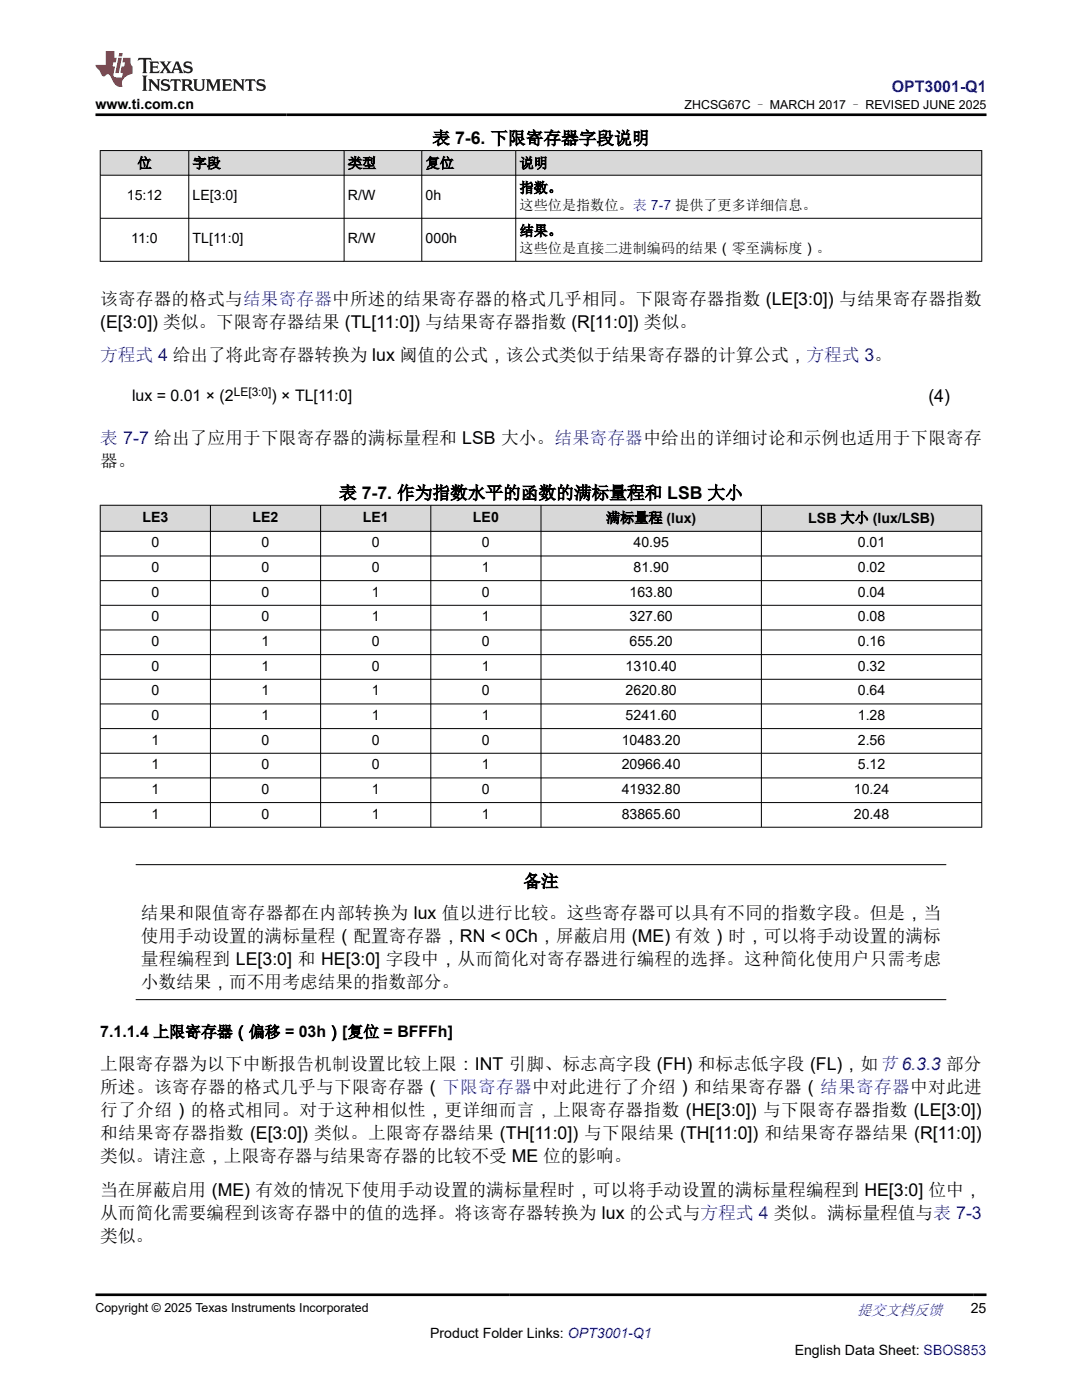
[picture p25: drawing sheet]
<svg xmlns="http://www.w3.org/2000/svg" width="216mm" height="279mm" viewBox="0 0 216 279" stroke-linecap="round" stroke-linejoin="round" font-family="sans-serif">
<defs><g id="words">
<g font-size="3.5">
<text x="86.3" y="28.8">表 7-6. 下限寄存器字段说明</text>
<text x="20" y="65.4">(E[3:0]) 类似。下限寄存器结果 (TL[11:0]) 与结果寄存器指数 (R[11:0]) 类似。</text>
<text x="20" y="60.8">该寄存器的格式与结果寄存器中所述的结果寄存器的格式几乎相同。下限寄存器指数 (LE[3:0]) 与结果寄存器指数</text>
<text x="185.2" y="80.2">(4)</text>
<text x="20" y="93.2">器。</text>
<text x="67.7" y="99.6">表 7-7. 作为指数水平的函数的满标量程和 LSB 大小</text>
<text x="104.4" y="177.1">备注</text>
<text x="28.1" y="183.4">结果和限值寄存器都在内部转换为 lux 值以进行比较。这些寄存器可以具有不同的指数字段。但是，当</text>
<text x="28.1" y="188">使用手动设置的满标量程（配置寄存器，RN &lt; 0Ch，屏蔽启用 (ME) 有效）时，可以将手动设置的满标</text>
<text x="28.1" y="197.2">小数结果，而不用考虑结果的指数部分。</text>
<text x="28.1" y="192.6">量程编程到 LE[3:0] 和 HE[3:0] 字段中，从而简化对寄存器进行编程的选择。这种简化使用户只需考虑</text>
<text x="20" y="213.6">上限寄存器为以下中断报告机制设置比较上限：INT 引脚、标志高字段 (FH) 和标志低字段 (FL)，如节 6.3.3 部分</text>
<text x="20" y="218.2">所述。该寄存器的格式几乎与下限寄存器（下限寄存器中对此进行了介绍）和结果寄存器（结果寄存器中对此进</text>
<text x="20" y="222.8">行了介绍）的格式相同。对于这种相似性，更详细而言，上限寄存器指数 (HE[3:0]) 与下限寄存器指数 (LE[3:0])</text>
<text x="20" y="227.4">和结果寄存器指数 (E[3:0]) 类似。上限寄存器结果 (TH[11:0]) 与下限结果 (TH[11:0]) 和结果寄存器结果 (R[11:0])</text>
<text x="20" y="232">类似。请注意，上限寄存器与结果寄存器的比较不受 ME 位的影响。</text>
<text x="20" y="238.7">当在屏蔽启用 (ME) 有效的情况下使用手动设置的满标量程时，可以将手动设置的满标量程编程到 HE[3:0] 位中，</text>
<text x="20" y="243.2">从而简化需要编程到该寄存器中的值的选择。将该寄存器转换为 lux 的公式与方程式 4 类似。满标量程值与表 7-3</text>
<text x="20" y="247.8">类似。</text>
</g>
<g font-size="3.5" fill="#00f">
<text x="20" y="72.1">方程式 4 给出了将此寄存器转换为 lux 阈值的公式，该公式类似于结果寄存器的计算公式，方程式 3。</text>
<text x="20" y="88.6">表 7-7 给出了应用于下限寄存器的满标量程和 LSB 大小。结果寄存器中给出的详细讨论和示例也适用于下限寄存</text>
</g>
<text font-size="3.2" fill="#00f" x="178" y="18.3">OPT3001-Q1</text>
<g font-size="3.2">
<text x="26.4" y="80.1">lux = 0.01 × (2</text>
<text x="54.2" y="80.1">) × TL[11:0]</text>
<text x="20" y="207">7.1.1.4 上限寄存器（偏移 = 03h）[复位 = BFFFh]</text>
</g>
<text font-size="3" fill="#00f" x="171" y="262.4">提交文档反馈</text>
<g font-size="2.8">
<text x="19.1" y="21.7">www.ti.com.cn</text>
<text x="27.4" y="33.5">位</text>
<text x="38.4" y="33.5">字段</text>
<text x="69.4" y="33.5">类型</text>
<text x="84.9" y="33.5">复位</text>
<text x="103.7" y="33.5">说明</text>
<text x="25.3" y="40">15:12</text>
<text x="38.4" y="40">LE[3:0]</text>
<text x="69.4" y="40">R/W</text>
<text x="84.9" y="40">0h</text>
<text x="103.7" y="38.4">指数。</text>
<text x="103.7" y="41.8">这些位是指数位。表 7-7 提供了更多详细信息。</text>
<text x="103.7" y="47">结果。</text>
<text x="26.2" y="48.6">11:0</text>
<text x="38.4" y="48.6">TL[11:0]</text>
<text x="69.4" y="48.6">R/W</text>
<text x="84.9" y="48.6">000h</text>
<text x="103.7" y="50.4">这些位是直接二进制编码的结果（零至满标度）。</text>
<text x="28.4" y="104.2">LE3</text>
<text x="50.4" y="104.2">LE2</text>
<text x="72.4" y="104.2">LE1</text>
<text x="94.4" y="104.2">LE0</text>
<text x="120.9" y="104.3">满标量程 (lux)</text>
<text x="161.3" y="104.3">LSB 大小 (lux/LSB)</text>
<text x="30.2" y="109.2">0</text>
<text x="52.2" y="109.2">0</text>
<text x="74.2" y="109.2">0</text>
<text x="96.2" y="109.2">0</text>
<text x="126.4" y="109.2">40.95</text>
<text x="171.2" y="109.2">0.01</text>
<text x="30.2" y="114.2">0</text>
<text x="30.2" y="119.1">0</text>
<text x="52.2" y="114.2">0</text>
<text x="52.2" y="119.1">0</text>
<text x="74.2" y="114.2">0</text>
<text x="74.2" y="119.1">1</text>
<text x="96.2" y="114.2">1</text>
<text x="96.2" y="119.1">0</text>
<text x="125.6" y="119.1">163.80</text>
<text x="126.4" y="114.2">81.90</text>
<text x="171.2" y="114.2">0.02</text>
<text x="171.2" y="119.1">0.04</text>
<text x="30.2" y="124">0</text>
<text x="52.2" y="124">0</text>
<text x="74.2" y="124">1</text>
<text x="96.2" y="124">1</text>
<text x="125.6" y="124">327.60</text>
<text x="171.2" y="124">0.08</text>
<text x="30.2" y="128.9">0</text>
<text x="52.2" y="128.9">1</text>
<text x="74.2" y="128.9">0</text>
<text x="96.2" y="128.9">0</text>
<text x="125.6" y="128.9">655.20</text>
<text x="171.2" y="128.9">0.16</text>
<text x="30.2" y="133.8">0</text>
<text x="52.2" y="133.8">1</text>
<text x="74.2" y="133.8">0</text>
<text x="96.2" y="133.8">1</text>
<text x="124.8" y="133.8">1310.40</text>
<text x="171.2" y="133.8">0.32</text>
<text x="30.2" y="138.8">0</text>
<text x="30.2" y="143.7">0</text>
<text x="52.2" y="138.8">1</text>
<text x="52.2" y="143.7">1</text>
<text x="74.2" y="138.8">1</text>
<text x="74.2" y="143.7">1</text>
<text x="96.2" y="138.8">0</text>
<text x="96.2" y="143.7">1</text>
<text x="124.8" y="138.8">2620.80</text>
<text x="124.8" y="143.7">5241.60</text>
<text x="171.2" y="138.8">0.64</text>
<text x="171.2" y="143.7">1.28</text>
<text x="30.2" y="148.6">1</text>
<text x="52.2" y="148.6">0</text>
<text x="74.2" y="148.6">0</text>
<text x="96.2" y="148.6">0</text>
<text x="124.1" y="148.6">10483.20</text>
<text x="171.2" y="148.6">2.56</text>
<text x="30.2" y="153.5">1</text>
<text x="52.2" y="153.5">0</text>
<text x="74.2" y="153.5">0</text>
<text x="96.2" y="153.5">1</text>
<text x="124.1" y="153.5">20966.40</text>
<text x="171.2" y="153.5">5.12</text>
<text x="30.2" y="158.4">1</text>
<text x="52.2" y="158.4">0</text>
<text x="74.2" y="158.4">1</text>
<text x="96.2" y="158.4">0</text>
<text x="124.1" y="158.4">41932.80</text>
<text x="170.4" y="158.4">10.24</text>
<text x="30.2" y="163.4">1</text>
<text x="52.2" y="163.4">0</text>
<text x="74.2" y="163.4">1</text>
<text x="96.2" y="163.4">1</text>
<text x="124.1" y="163.4">83865.60</text>
<text x="170.4" y="163.4">20.48</text>
<text x="193.7" y="262.1">25</text>
<text x="85.8" y="266.9">Product Folder Links: OPT3001-Q1</text>
<text x="158.6" y="270.3">English Data Sheet: SBOS853</text>
</g>
<g font-size="2.5">
<text x="136.6" y="21.8">ZHCSG67C – MARCH 2017 – REVISED JUNE 2025</text>
<text x="19.1" y="261.8">Copyright © 2025 Texas Instruments Incorporated</text>
</g>
<text font-size="2.4" x="46.6" y="79">LE[3:0]</text>
</g></defs>
<g fill="#d8d8d8">
<path d="M20 30h175.9v5h-175.9z" fill-rule="evenodd"/>
<path d="M20.1 30.1h17.5v4.8h-17.5z" fill-rule="evenodd"/>
<path d="M37.7 30.1h30.9v4.8h-30.9z" fill-rule="evenodd"/>
<path d="M68.7 30.1h15.4v4.8h-15.4z" fill-rule="evenodd"/>
<path d="M84.2 30.1h18.7v4.8h-18.7z" fill-rule="evenodd"/>
<path d="M103 30.1h92.8v4.8h-92.8z" fill-rule="evenodd"/>
</g>
<path d="M19.9 30h176.1M19.9 35h176.1M20 30v22.2M37.7 30v22.2M68.7 30v22.2M84.2 30v22.2M102.9 30v22.2M195.9 30v22.2M19.9 43.6h176.1M19.9 52.2h176.1" fill="none" stroke="#000" stroke-width=".2"/>
<g fill="#d8d8d8">
<path d="M20 100.8h175.9v5.2h-175.9z" fill-rule="evenodd"/>
<path d="M20.1 100.9h21.8v5.1h-21.8z" fill-rule="evenodd"/>
<path d="M42 100.9h21.9v5.1h-21.9z" fill-rule="evenodd"/>
<path d="M64 100.9h21.9v5.1h-21.9z" fill-rule="evenodd"/>
<path d="M86 100.9h21.9v5.1h-21.9z" fill-rule="evenodd"/>
<path d="M108 100.9h43.9v5.1h-43.9z" fill-rule="evenodd"/>
<path d="M152 100.9h43.8v5.1h-43.8z" fill-rule="evenodd"/>
</g>
<g fill="none" stroke="#000" stroke-width=".2">
<path d="M19.9 100.8h176.1M19.9 106h176.1M19.9 111h176.1M19.9 115.9h176.1M20 100.8v64.4M42 100.8v64.4M64 100.8v64.4M86 100.8v64.4M108 100.8v64.4M151.9 100.8v64.4M195.9 100.8v64.4M19.9 120.8h176.1"/>
<path d="M19.9 125.7h176.1M19.9 130.6h176.1M19.9 135.6h176.1M19.9 140.5h176.1M19.9 145.4h176.1M19.9 150.3h176.1M19.9 155.3h176.1M19.9 160.2h176.1M19.9 165.1h176.1M27.1 172.6h161.7M27.1 199.5h161.7"/>
</g>
<path d="M27.7 11.6l-.2 .5 .5-.2h.6v.1v2.2l-.2 .4h1l-.2-.4v-2.2v-.1h.5l.5 .2-.1-.5zM29.8 12.3l.2 .4v1.5l-.2 .4h1.9l.1-.6a1.08 1.08 0 0 1-1.3 .2v-.7h.6l.4 .2v-.7l-.4 .2h-.6v-.5l.2-.2a1 1 0 0 1 1 .3l-.1-.5zM31.8 12.3l1 1.1-1 1.2h.9l-.2-.2 .4-.8 .5 .8-.2 .2h1.6l-.2-.2 .1-.5h1l.1 .5-.1 .2h.9l-.2-.3-.8-2h-.5l-1 2.2-.8-1.1 .9-1.1h-.8l.2 .2-.5 .6-.3-.6 .1-.2zM35.2 12.7l.4 1h-.8zM36.8 12.4a.65 .65 0 0 0-.2 .7 .65 .65 0 0 0 .6 .5l.7 .1 .1 .3a.79 .79 0 0 1-.7 .4 .79 .79 0 0 1-.7-.5l.1 .7 .2-.1a.93 .93 0 0 0 1.1 .1 .93 .93 0 0 0 .4-1 1.46 1.46 0 0 0-1.2-.6l-.1-.3a1.09 1.09 0 0 1 1.2 .2l-.2-.6-.1 .1-.6-.2zM28.4 15.1l.2 .4v2.2l-.2 .4h1l-.2-.4v-2.2l.2-.4zM29.6 15.8l.2 .4v1.5l-.2 .4h.8l-.3-.4v-1.3l1.7 1.8v-2l.2-.4h-.8l.2 .2 .1 1.1-1.2-1.3zM32.3 15.9a.65 .65 0 0 0-.2 .8 .65 .65 0 0 0 .7 .4l.6 .2 .1 .2a.79 .79 0 0 1-.7 .4 .79 .79 0 0 1-.7-.5l.1 .7 .2-.1a.93 .93 0 0 0 1.1 .1 .93 .93 0 0 0 .4-.9 1.46 1.46 0 0 0-1.2-.6l-.1-.4a1.09 1.09 0 0 1 1.2 .2l-.2-.6-.1 .1-.6-.1zM34.1 15.8l-.1 .6a.63 .63 0 0 1 .7-.3l.1 1.6-.3 .4h1l-.2-.4v-1.6a.66 .66 0 0 1 .8 .3l-.1-.6zM36.2 15.8l.2 .4v1.5l-.2 .4h.9l-.2-.2v-.7h.5l.1 .2a.79 .79 0 0 0 1.2 .6l-1-.9a.61 .61 0 0 0 .6-.6 .61 .61 0 0 0-.5-.7zM36.9 16.1h.2a.47 .47 0 0 1 .5 .1 .47 .47 0 0 1 .1 .5l-.2 .1-.6 .1zM38.5 15.8l.2 .2a2.27 2.27 0 0 0 .4 2 1.04 1.04 0 0 0 1.7-.7v-1.3l.2-.2h-.8l.2 .4v1.1a.6 .6 0 0 1-.6 .6 .6 .6 0 0 1-.6-.6v-1.1l.3-.4zM41.1 15.8l.2 .4v1.5l-.2 .4h.7l-.2-.4v-1.4l.9 1.9 .8-1.9v1.4l-.2 .4h1l-.3-.4v-1.5l.3-.4h-.8l-.7 1.5-.7-1.5zM44.3 15.8l.2 .4v1.5l-.2 .4h1.9l.1-.6a1.09 1.09 0 0 1-1.3 .2v-.7h.6l.4 .2v-.6l-.4 .2h-.6v-.6l.2-.1a1.01 1.01 0 0 1 1 .3l-.1-.6zM46.4 15.8l.3 .4v1.5l-.3 .4h.8l-.2-.4v-1.3l1.6 1.8v-2l.2-.4h-.7l.2 .2v1.1l-1.2-1.3zM49 15.8l-.1 .6a.63 .63 0 0 1 .8-.3v1.6l-.3 .4h1l-.2-.4v-1.6a.66 .66 0 0 1 .8 .3l-.1-.6zM51.4 15.9a.65 .65 0 0 0-.2 .8 .65 .65 0 0 0 .6 .4l.6 .2 .2 .2a.79 .79 0 0 1-.8 .4 .79 .79 0 0 1-.6-.5l.1 .7 .2-.1a.93 .93 0 0 0 1 .1 .93 .93 0 0 0 .5-.9 1.46 1.46 0 0 0-1.3-.6l-.1-.4a1.09 1.09 0 0 1 1.3 .2l-.2-.6-.2 .1-.5-.1z" fill="#231f20"/>
<path d="M21.1 10.2v2.8h-2v.3l.9 1a.95 .95 0 0 0 .9 .9 .59 .59 0 0 1 .6-.4 .59 .59 0 0 1 .5 .4l.4 .7a1.59 1.59 0 0 0 2.1 1.4 1.61 1.61 0 0 1 1-2.3l1-.3-.1-1.5a1.59 1.59 0 0 1-.4-1.7h-1.4l-.2 .9h.5l-.1 .9h-.5l-.2 1v.2l.4 .1-.2 .9h-.6a.73 .73 0 0 1-1.1-.7l.3-1.5h-.5l.2-.9h.5l.2-.9h-.5v-1.3zM23.6 11.5l-.6 3.1h.7l.6-3.1zM23.8 10.6l-.1 .6h.7l.1-.6z" fill="#ed1c24"/>
<path d="M19.1 22.9h177.8M19.1 258.4h177.8" fill="none" stroke="#000" stroke-width=".53"/>
<use href="#words"/>
</svg>
